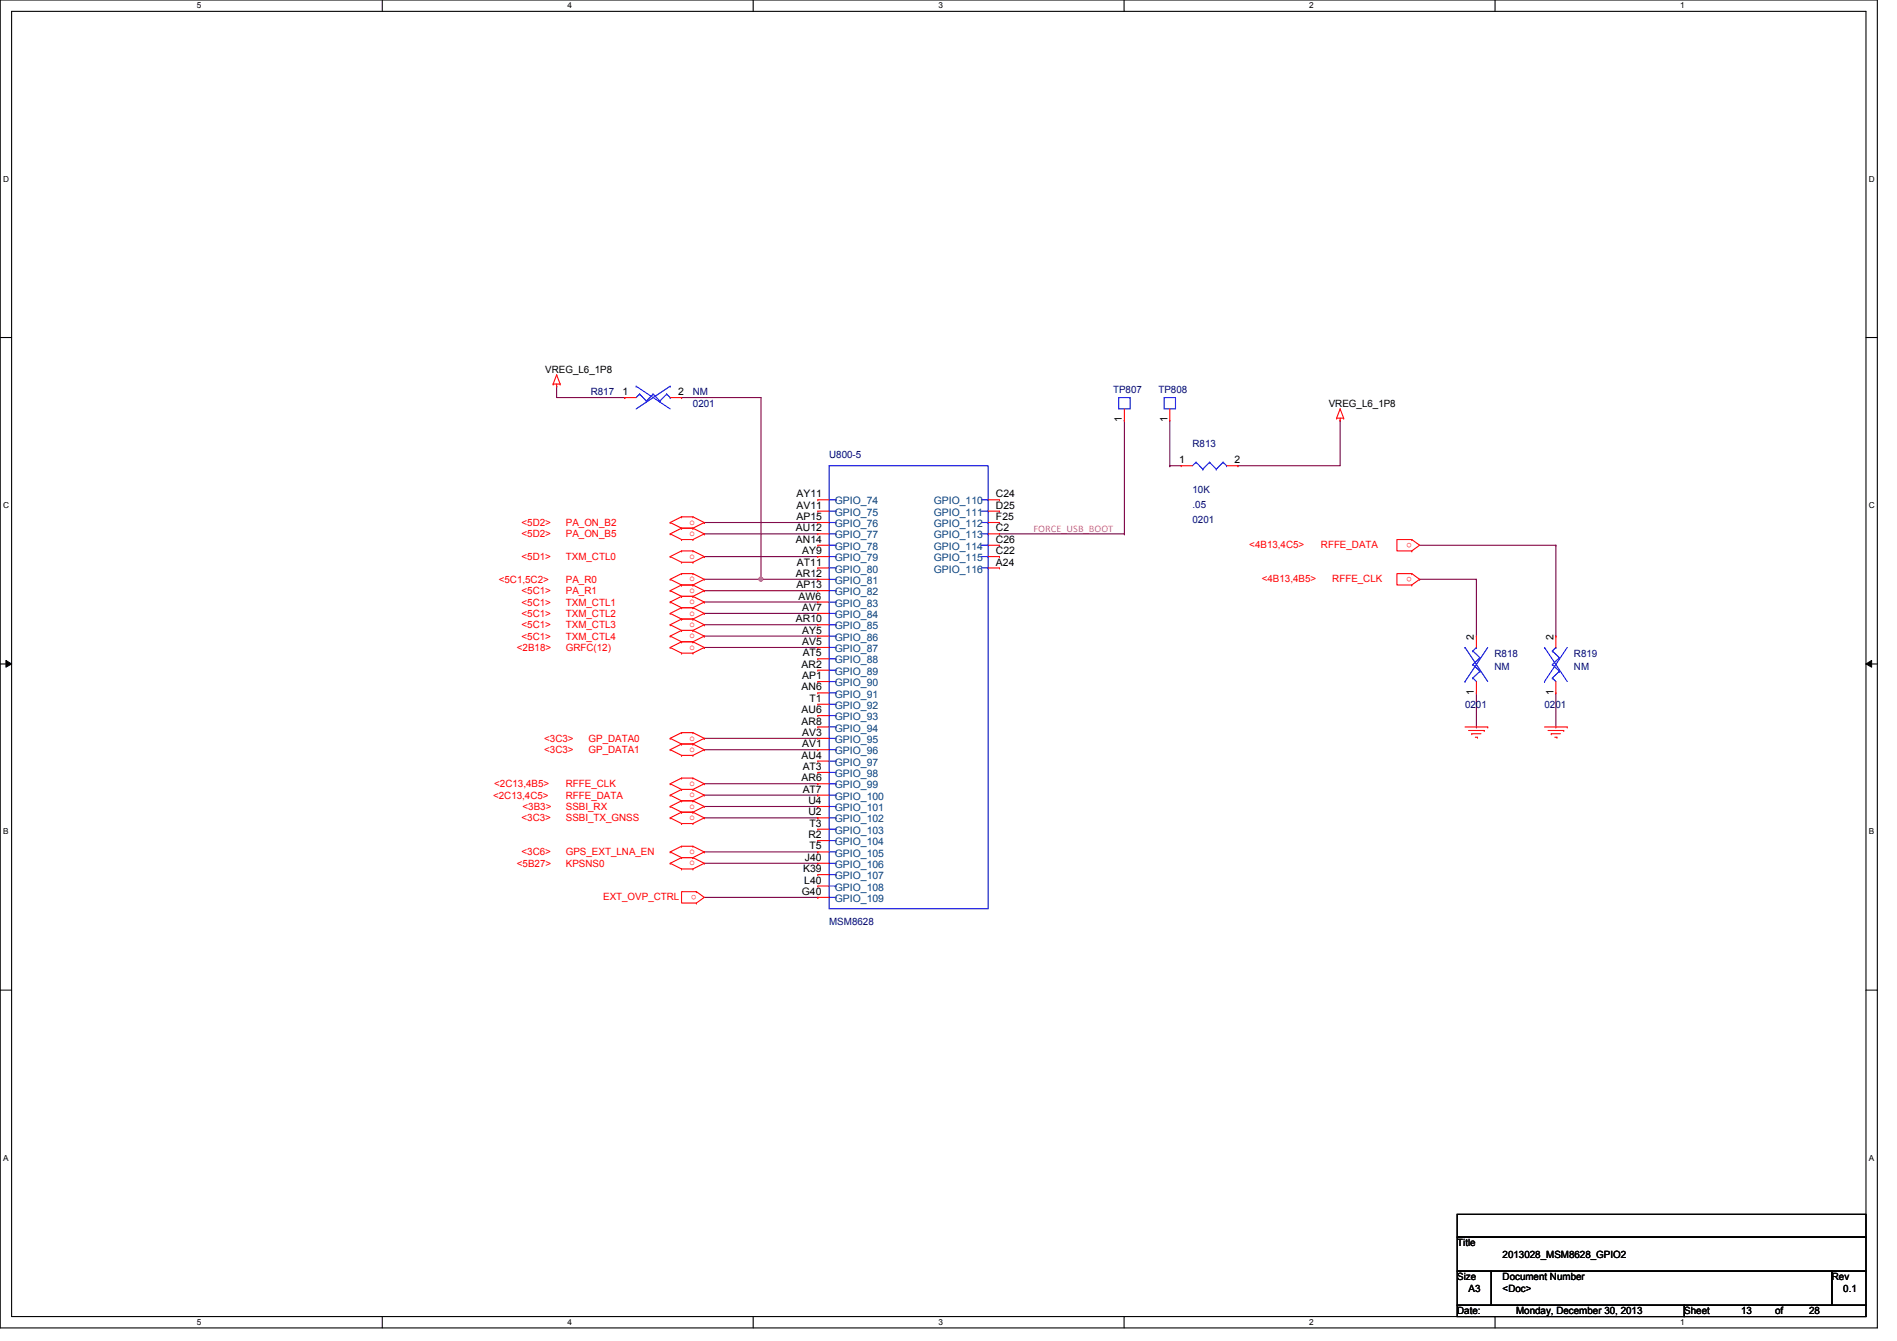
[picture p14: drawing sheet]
<svg xmlns="http://www.w3.org/2000/svg" width="297mm" height="210mm" viewBox="0 0 297 210" stroke-linecap="round" stroke-linejoin="round" font-family="sans-serif">
<defs><g id="words">
<g font-size="1.6">
<text x="85.4" y="58.3">VREG_L6_1P8</text>
<text x="97.5" y="61.8">1</text>
<text x="106.2" y="61.8">2</text>
<text x="208.1" y="63.7">VREG_L6_1P8</text>
<text x="175.7" y="66.1" transform="rotate(-90 175.7 66.1)">1</text>
<text x="182.8" y="66.1" transform="rotate(-90 182.8 66.1)">1</text>
<text x="124.7" y="77.9">AY11</text>
<text x="156" y="77.9">C24</text>
<text x="184.6" y="72.5">1</text>
<text x="193.3" y="72.5">2</text>
<text x="124.6" y="83.2">AU12</text>
<text x="124.7" y="79.6">AV11</text>
<text x="124.7" y="81.4">AP15</text>
<text x="156" y="79.6">D25</text>
<text x="156" y="81.4">F25</text>
<text x="156" y="83.2">C2</text>
<text x="124.6" y="85">AN14</text>
<text x="124.8" y="88.5">AT11</text>
<text x="125.6" y="86.7">AY9</text>
<text x="156" y="88.5">A24</text>
<text x="156" y="85">C26</text>
<text x="156" y="86.7">C22</text>
<text x="124.6" y="90.3">AR12</text>
<text x="124.7" y="92.1">AP13</text>
<text x="125" y="93.9">AW6</text>
<text x="125.6" y="95.6">AV7</text>
<text x="124.6" y="97.4">AR10</text>
<text x="125.6" y="101">AV5</text>
<text x="125.6" y="99.2">AY5</text>
<text x="230.8" y="100.1" transform="rotate(-90 230.8 100.1)">2</text>
<text x="243.2" y="100.1" transform="rotate(-90 243.2 100.1)">2</text>
<text x="125.5" y="104.5">AR2</text>
<text x="125.6" y="106.3">AP1</text>
<text x="125.7" y="102.7">AT5</text>
<text x="125.5" y="113.4">AR8</text>
<text x="125.5" y="111.6">AU6</text>
<text x="125.5" y="108.1">AN6</text>
<text x="126.7" y="109.9">T1</text>
<text x="230.8" y="108.8" transform="rotate(-90 230.8 108.8)">1</text>
<text x="243.2" y="108.8" transform="rotate(-90 243.2 108.8)">1</text>
<text x="125.5" y="118.7">AU4</text>
<text x="125.6" y="115.2">AV3</text>
<text x="125.6" y="117">AV1</text>
<text x="125.5" y="122.3">AR6</text>
<text x="125.7" y="120.5">AT3</text>
<text x="125.7" y="124.1">AT7</text>
<text x="126.6" y="125.9">U4</text>
<text x="126.6" y="127.6">U2</text>
<text x="126.6" y="131.2">R2</text>
<text x="126.7" y="129.4">T3</text>
<text x="125.8" y="136.5">K39</text>
<text x="126" y="134.7">J40</text>
<text x="126.7" y="133">T5</text>
<text x="125.6" y="140.1">G40</text>
<text x="125.9" y="138.3">L40</text>
<text x="228.2" y="195.1">Title</text>
<text x="235.3" y="196.8">2013028_MSM8628_GPIO2</text>
<text x="228.2" y="200.4">Size</text>
<text x="230" y="202.2">A3</text>
<text x="235.3" y="200.4">Document Number</text>
<text x="235.3" y="202.2">&lt;Doc&gt;</text>
<text x="286.8" y="200.4">Rev</text>
<text x="288.6" y="202.2">0.1</text>
<text x="228.2" y="205.7">Date:</text>
<text x="237.4" y="205.7">Monday, December 30, 2013</text>
<text x="263.7" y="205.7">Sheet</text>
<text x="272.6" y="205.7">13</text>
<text x="278" y="205.7">of</text>
<text x="283.3" y="205.7">28</text>
</g>
<g font-size="1.6" fill="#000080">
<text x="92.5" y="61.9">R817</text>
<text x="108.5" y="61.9">NM</text>
<text x="108.5" y="63.7">0201</text>
<text x="174.3" y="61.6">TP807</text>
<text x="181.4" y="61.6">TP808</text>
<text x="129.8" y="71.7">U800-5</text>
<text x="186.7" y="69.9">R813</text>
<text x="186.7" y="77.2">10K</text>
<text x="186.7" y="79.5">.05</text>
<text x="186.7" y="81.8">0201</text>
<text x="234" y="102.8">R818</text>
<text x="234" y="104.9">NM</text>
<text x="246.5" y="102.8">R819</text>
<text x="246.5" y="104.9">NM</text>
<text x="229.4" y="110.8">0201</text>
<text x="241.8" y="110.8">0201</text>
<text x="129.8" y="144.7">MSM8628</text>
</g>
<g font-size="1.6" fill="#f00">
<text x="81.7" y="82.3">&lt;5D2&gt;</text>
<text x="88.6" y="82.3">PA_ON_B2</text>
<text x="107.9" y="82.1">o</text>
<text x="107.9" y="83.9">o</text>
<text x="81.7" y="84.1">&lt;5D2&gt;</text>
<text x="81.7" y="87.7">&lt;5D1&gt;</text>
<text x="88.6" y="84.1">PA_ON_B5</text>
<text x="88.6" y="87.7">TXM_CTL0</text>
<text x="107.9" y="87.5">o</text>
<text x="195.6" y="85.7">&lt;4B13,4C5&gt;</text>
<text x="206.8" y="85.7">RFFE_DATA</text>
<text x="221.1" y="84.9" transform="rotate(180 221.1 84.9)">o</text>
<text x="78.1" y="91.2">&lt;5C1,5C2&gt;</text>
<text x="81.7" y="93">&lt;5C1&gt;</text>
<text x="81.7" y="94.8">&lt;5C1&gt;</text>
<text x="88.6" y="91.2">PA_R0</text>
<text x="88.6" y="93">PA_R1</text>
<text x="88.6" y="94.8">TXM_CTL1</text>
<text x="107.9" y="91">o</text>
<text x="107.9" y="92.8">o</text>
<text x="107.9" y="94.6">o</text>
<text x="197.6" y="91.1">&lt;4B13,4B5&gt;</text>
<text x="208.6" y="91.1">RFFE_CLK</text>
<text x="221.1" y="90.3" transform="rotate(180 221.1 90.3)">o</text>
<text x="80.9" y="101.9">&lt;2B18&gt;</text>
<text x="81.7" y="96.6">&lt;5C1&gt;</text>
<text x="81.7" y="98.3">&lt;5C1&gt;</text>
<text x="81.7" y="100.1">&lt;5C1&gt;</text>
<text x="88.6" y="96.6">TXM_CTL2</text>
<text x="88.6" y="98.3">TXM_CTL3</text>
<text x="88.6" y="100.1">TXM_CTL4</text>
<text x="88.6" y="101.9">GRFC(12)</text>
<text x="107.9" y="96.4">o</text>
<text x="107.9" y="98.1">o</text>
<text x="107.9" y="99.9">o</text>
<text x="107.9" y="101.7">o</text>
<text x="85.2" y="116.1">&lt;3C3&gt;</text>
<text x="85.2" y="117.9">&lt;3C3&gt;</text>
<text x="92.2" y="116.1">GP_DATA0</text>
<text x="92.2" y="117.9">GP_DATA1</text>
<text x="107.9" y="115.9">o</text>
<text x="107.9" y="117.7">o</text>
<text x="77.2" y="125">&lt;2C13,4C5&gt;</text>
<text x="77.4" y="123.2">&lt;2C13,4B5&gt;</text>
<text x="88.6" y="123.2">RFFE_CLK</text>
<text x="88.6" y="125">RFFE_DATA</text>
<text x="107.9" y="123">o</text>
<text x="107.9" y="124.8">o</text>
<text x="81.7" y="128.6">&lt;3C3&gt;</text>
<text x="81.8" y="126.8">&lt;3B3&gt;</text>
<text x="88.6" y="126.8">SSBI_RX</text>
<text x="88.6" y="128.6">SSBI_TX_GNSS</text>
<text x="107.9" y="126.6">o</text>
<text x="107.9" y="128.4">o</text>
<text x="80.9" y="135.7">&lt;5B27&gt;</text>
<text x="81.7" y="133.9">&lt;3C6&gt;</text>
<text x="88.6" y="133.9">GPS_EXT_LNA_EN</text>
<text x="88.6" y="135.7">KPSNS0</text>
<text x="107.9" y="133.7">o</text>
<text x="107.9" y="135.5">o</text>
<text x="94.4" y="140.8">EXT_OVP_CTRL</text>
<text x="109" y="140" transform="rotate(180 109 140)">o</text>
</g>
<g font-size="1.6" fill="#004080">
<text x="130.7" y="79">GPIO_74</text>
<text x="130.7" y="80.7">GPIO_75</text>
<text x="130.7" y="82.5">GPIO_76</text>
<text x="146.2" y="79">GPIO_110</text>
<text x="146.2" y="80.7">GPIO_111</text>
<text x="146.2" y="82.5">GPIO_112</text>
<text x="130.7" y="84.3">GPIO_77</text>
<text x="130.7" y="86.1">GPIO_78</text>
<text x="130.7" y="87.8">GPIO_79</text>
<text x="130.7" y="89.6">GPIO_80</text>
<text x="146.2" y="89.6">GPIO_116</text>
<text x="146.2" y="84.3">GPIO_113</text>
<text x="146.2" y="86.1">GPIO_114</text>
<text x="146.2" y="87.8">GPIO_115</text>
<text x="130.7" y="91.4">GPIO_81</text>
<text x="130.7" y="93.2">GPIO_82</text>
<text x="130.7" y="95">GPIO_83</text>
<text x="130.7" y="100.3">GPIO_86</text>
<text x="130.7" y="98.5">GPIO_85</text>
<text x="130.7" y="96.7">GPIO_84</text>
<text x="130.7" y="107.4">GPIO_90</text>
<text x="130.7" y="105.6">GPIO_89</text>
<text x="130.7" y="103.8">GPIO_88</text>
<text x="130.7" y="102.1">GPIO_87</text>
<text x="130.7" y="112.7">GPIO_93</text>
<text x="130.7" y="111">GPIO_92</text>
<text x="130.7" y="109.2">GPIO_91</text>
<text x="130.7" y="114.5">GPIO_94</text>
<text x="130.7" y="116.3">GPIO_95</text>
<text x="130.7" y="118.1">GPIO_96</text>
<text x="130.7" y="119.8">GPIO_97</text>
<text x="130.7" y="121.6">GPIO_98</text>
<text x="130.7" y="123.4">GPIO_99</text>
<text x="130.7" y="125.2">GPIO_100</text>
<text x="130.7" y="127">GPIO_101</text>
<text x="130.7" y="128.7">GPIO_102</text>
<text x="130.7" y="130.5">GPIO_103</text>
<text x="130.7" y="132.3">GPIO_104</text>
<text x="130.7" y="134.1">GPIO_105</text>
<text x="130.7" y="135.8">GPIO_106</text>
<text x="130.7" y="137.6">GPIO_107</text>
<text x="130.7" y="139.4">GPIO_108</text>
<text x="130.7" y="141.2">GPIO_109</text>
</g>
<text font-size="1.6" fill="#f0f" x="161.8" y="83.3">FORCE_USB_BOOT</text>
<g font-size="1.3">
<text x="30.8" y="1.3">5</text>
<text x="88.9" y="1.3">4</text>
<text x="146.9" y="1.3">3</text>
<text x="205" y="1.3">2</text>
<text x="263.1" y="1.3">1</text>
<text x=".5" y="28.4">D</text>
<text x="292.6" y="28.4">D</text>
<text x=".5" y="79.5">C</text>
<text x="292.6" y="79.5">C</text>
<text x=".5" y="130.6">B</text>
<text x="292.6" y="130.6">B</text>
<text x=".5" y="181.7">A</text>
<text x="292.6" y="181.7">A</text>
<text x="30.8" y="207.4">5</text>
<text x="88.9" y="207.4">4</text>
<text x="146.9" y="207.4">3</text>
<text x="205" y="207.4">2</text>
<text x="263.1" y="207.4">1</text>
</g>
</g></defs>
<path d="M0 0h294v207.9h-294zM1.8 1.8h290.4v204.3h-290.4z" fill="none" stroke="#000" stroke-width=".17"/>
<g fill="#fff">
<path d="M30.8 .2h.7v1.4h-.7z"/>
<path d="M30.8 206.2h.7v1.4h-.7z"/>
</g>
<path d="M59.9 0v1.8M59.9 206.1v1.8" fill="none" stroke="#000" stroke-width=".17"/>
<g fill="#fff">
<path d="M88.9 .2h.6v1.4h-.6z"/>
<path d="M88.9 206.2h.6v1.4h-.6z"/>
</g>
<path d="M117.9 0v1.8M117.9 206.1v1.8" fill="none" stroke="#000" stroke-width=".17"/>
<g fill="#fff">
<path d="M146.9 .2h.7v1.4h-.7z"/>
<path d="M146.9 206.2h.7v1.4h-.7z"/>
</g>
<path d="M176 0v1.8M176 206.1v1.8" fill="none" stroke="#000" stroke-width=".17"/>
<g fill="#fff">
<path d="M205 .2h.7v1.4h-.7z"/>
<path d="M205 206.2h.7v1.4h-.7z"/>
</g>
<path d="M234.1 0v1.8M234.1 206.1v1.8" fill="none" stroke="#000" stroke-width=".17"/>
<g fill="#fff">
<path d="M263.1 .2h.7v1.4h-.7z"/>
<path d="M263.1 206.2h.7v1.4h-.7z"/>
<path d="M.5 27.3h.9v1.4h-.9z"/>
<path d="M292.6 27.3h.9v1.4h-.9z"/>
<path d="M.5 78.4h.9v1.4h-.9z"/>
<path d="M292.6 78.4h.9v1.4h-.9z"/>
</g>
<path d="M0 52.8h1.8M292.2 52.8h1.8" fill="none" stroke="#000" stroke-width=".17"/>
<g fill="#fff">
<path d="M.5 129.5h.8v1.4h-.8z"/>
<path d="M292.6 129.5h.9v1.4h-.9z"/>
</g>
<path d="M0 103.9h1.8M292.2 103.9h1.8" fill="none" stroke="#000" stroke-width=".17"/>
<path d="M.9 103.4l.9 .5-.9 .5zM292.2 103.9l.9-.5v1z" fill="#000"/>
<path d="M.9 103.4l.9 .5-.9 .5zM292.2 103.9l.9-.5v1z" fill="none" stroke="#000" stroke-width=".16"/>
<g fill="#fff">
<path d="M.5 180.5h.8v1.4h-.8z"/>
<path d="M292.6 180.5h.9v1.4h-.9z"/>
</g>
<path d="M0 155h1.8M292.2 155h1.8" fill="none" stroke="#000" stroke-width=".17"/>
<g fill="none" stroke="#800040" stroke-width=".17">
<path d="M87.2 60.5h.1M87.2 60.5v1.7h10.6M97.8 62.2h.1M106.7 62.2h.1M106.7 62.2h12.5v28.5M176.1 65.8h.1M176.1 65.8v17.8M183.2 72.9h.1M183.2 72.9h1.8M183.2 65.8v7.1M193.8 72.9h.1M209.8 65.8h.1"/>
<path d="M209.8 65.8v7.1h-16M110.3 81.8h.1M110.3 83.6h.1M110.3 87.1h.1M110.3 92.5h.1M110.3 94.2h.1M110.3 96h.1M110.3 97.8h.1M110.3 99.6h.1M110.3 81.8h17.8M110.3 83.6h17.8M110.3 87.1h17.8"/>
<path d="M110.3 90.7h8.9M110.3 92.5h17.8M110.3 94.2h17.8M110.3 96h17.8M110.3 97.8h17.8M110.3 99.6h17.8M119.2 90.7h.1M156.5 83.6h19.6M176.1 83.6h.1M222.3 90.7h.1M222.3 90.7h8.9M222.3 85.3h21.3"/>
<path d="M231.2 90.7h.1M231.2 90.7v8.9M243.6 85.3h.1M243.6 99.6h.1M243.6 85.3v14.3M110.3 101.3h.1M110.3 115.6h.1M110.3 117.3h.1M110.3 101.3h17.8M110.3 115.6h17.8M110.3 117.3h17.8M231.2 113.8h.1"/>
<path d="M231.2 108.5v5.3M243.6 113.8h.1M243.6 108.5v5.3M110.3 122.7h17.8M110.3 124.5h17.8M110.3 126.2h17.8M110.3 128h17.8M110.3 133.3h17.8M110.3 135.1h17.8M128.1 122.7h.1M128.1 124.5h.1M128.1 126.2h.1"/>
<path d="M128.1 128h.1M128.1 133.3h.1M128.1 135.1h.1M110.3 140.5h17.8M128.1 140.5h.1"/>
</g>
<circle cx="119.1" cy="90.7" r=".32" fill="#f0f"/>
<circle cx="119.1" cy="90.7" r=".32" fill="none" stroke="#f0f" stroke-width=".17"/>
<path d="M119.2 90.7h8.9M128.1 90.7h.1" fill="none" stroke="#800040" stroke-width=".17"/>
<g fill="none" stroke="#f00" stroke-width=".17">
<path d="M87.2 58.7h.1M87.2 58.7l-.6 1.4M87.2 58.7l.5 1.4M86.6 60.1h.1M86.6 60.1h1.1M87.2 60.5h.1M87.2 60.1v.4M87.7 60.1h.1M97.8 62.2h.1M97.8 62.2h1.8M104.9 62.2h1.8M106.7 62.2h.1"/>
<path d="M128.1 78.2h.1M128.1 78.2h1.7M154.7 78.2h1.8M156.5 78.2h.1M176.1 65.8h.1M176.1 64v1.8M183.2 65.8h.1M183.2 64v1.8M185 72.9h.1M185 72.9h1.7M192.1 72.9h1.7M193.8 72.9h.1"/>
<path d="M209.3 65.4h.1M209.3 65.4h1.1M209.8 65.8h.1M209.8 64h.1M209.8 65.4v.4M209.8 64l-.5 1.4M209.8 64l.6 1.4M210.4 65.4h.1M104.9 81.8h.1M104.9 83.6h.1M104.9 87.1h.1M104.9 90.7h.1"/>
<path d="M104.9 92.5h.1M104.9 94.2h.1M104.9 96h.1M104.9 97.8h.1M104.9 99.6h.1M104.9 81.8l1.8 .9M104.9 83.6l1.8 .9M104.9 87.1l1.8 .9M104.9 90.7l1.8 .9M104.9 92.5l1.8 .8M104.9 94.2l1.8 .9M104.9 96l1.8 .9"/>
<path d="M104.9 97.8l1.8 .9M104.9 99.6l1.8 .9M106.7 80.9h.1M106.7 82.7h.1M106.7 84.5h.1M106.7 86.2h.1M106.7 88h.1M106.7 89.8h.1M106.7 91.6h.1M106.7 93.3h.1M106.7 95.1h.1M106.7 96.9h.1"/>
<path d="M106.7 98.7h.1M106.7 80.9l-1.8 .9M106.7 80.9h1.8M106.7 82.7h1.8M106.7 82.7l-1.8 .9M106.7 84.5h1.8M106.7 86.2l-1.8 .9M106.7 86.2h1.8M106.7 88h1.8M106.7 89.8l-1.8 .9M106.7 89.8h1.8M106.7 91.6h1.8"/>
<path d="M106.7 91.6l-1.8 .9M106.7 93.3h1.8M106.7 93.3l-1.8 .9M106.7 95.1h1.8M106.7 95.1l-1.8 .9M106.7 96.9h1.8M106.7 96.9l-1.8 .9M106.7 98.7h1.8M106.7 98.7l-1.8 .9M108.5 80.9h.1M108.5 82.7h.1M108.5 84.5h.1"/>
<path d="M108.5 86.2h.1M108.5 88h.1M108.5 89.8h.1M108.5 91.6h.1M108.5 93.3h.1M108.5 95.1h.1M108.5 96.9h.1M108.5 98.7h.1M108.5 80.9l1.8 .9M108.5 82.7l1.8 .9M108.5 86.2l1.8 .9M108.5 89.8l1.8 .9"/>
<path d="M108.5 91.6l1.8 .9M108.5 93.3l1.8 .9M108.5 95.1l1.8 .9M108.5 96.9l1.8 .9M108.5 98.7l1.8 .9M110.3 81.8h.1M110.3 83.6h.1M110.3 87.1h.1M110.3 90.7h.1M110.3 92.5h.1M110.3 94.2h.1M110.3 96h.1"/>
<path d="M110.3 97.8h.1M110.3 99.6h.1M110.3 81.8l-1.8 .9M110.3 83.6l-1.8 .9M110.3 87.1l-1.8 .9M110.3 90.7l-1.8 .9M110.3 92.5l-1.8 .8M110.3 94.2l-1.8 .9M110.3 96l-1.8 .9M110.3 97.8l-1.8 .9M110.3 99.6l-1.8 .9M128.1 99.6h.1"/>
<path d="M128.1 97.8h.1M128.1 96h.1M128.1 80h.1M128.1 81.8h.1M128.1 83.6h.1M128.1 85.3h.1M128.1 87.1h.1M128.1 88.9h.1M128.1 90.7h.1M128.1 92.5h.1M128.1 94.2h.1M128.1 88.9h1.7"/>
<path d="M128.1 99.6h1.7M128.1 97.8h1.7M128.1 96h1.7M128.1 80h1.7M128.1 81.8h1.7M128.1 83.6h1.7M128.1 85.3h1.7M128.1 87.1h1.7M128.1 90.7h1.7M128.1 92.5h1.7M128.1 94.2h1.7M154.7 88.9h1.8"/>
<path d="M154.7 80h1.8M154.7 81.8h1.8M154.7 83.6h1.8M154.7 85.3h1.8M154.7 87.1h1.8M156.5 88.9h.1M156.5 80h.1M156.5 81.8h.1M156.5 83.6h.1M156.5 85.3h.1M156.5 87.1h.1M221.1 86.2h.1"/>
<path d="M221.1 84.5h.1M221.1 84.5h-2.4v1.7h2.4M221.1 91.6h.1M221.1 89.8h.1M221.1 89.8h-2.4v1.8h2.4M221.1 84.5l1.2 .8-1.2 .9M221.1 89.8l1.2 .9-1.2 .9M231.2 99.6h.1M231.2 99.6v1.7M243.6 99.6h.1M243.6 99.6v1.7M104.9 101.3h.1"/>
<path d="M104.9 115.6h.1M104.9 117.3h.1M104.9 101.3l1.8 .9M104.9 115.6l1.8 .9M104.9 117.3l1.8 .9M106.7 100.5h.1M106.7 102.2h.1M106.7 114.7h.1M106.7 116.5h.1M106.7 118.2h.1M106.7 100.5h1.8M106.7 100.5l-1.8 .8"/>
<path d="M106.7 102.2h1.8M106.7 114.7l-1.8 .9M106.7 114.7h1.8M106.7 116.5h1.8M106.7 116.5l-1.8 .8M106.7 118.2h1.8M108.5 100.5h.1M108.5 102.2h.1M108.5 114.7h.1M108.5 116.5h.1M108.5 118.2h.1M108.5 100.5l1.8 .8"/>
<path d="M108.5 114.7l1.8 .9M108.5 116.5l1.8 .8M110.3 101.3h.1M110.3 115.6h.1M110.3 117.3h.1M110.3 101.3l-1.8 .9M110.3 115.6l-1.8 .9M110.3 117.3l-1.8 .9M128.1 113.8h.1M128.1 112h.1M128.1 110.2h.1M128.1 108.5h.1"/>
<path d="M128.1 106.7h.1M128.1 104.9h.1M128.1 103.1h.1M128.1 101.3h.1M128.1 115.6h.1M128.1 117.3h.1M128.1 119.1h.1M128.1 113.8h1.7M128.1 112h1.7M128.1 110.2h1.7M128.1 108.5h1.7M128.1 106.7h1.7"/>
<path d="M128.1 104.9h1.7M128.1 103.1h1.7M128.1 101.3h1.7M128.1 115.6h1.7M128.1 117.3h1.7M128.1 119.1h1.7M229.4 113.8h3.6M230 114.3h2.4M230.5 114.9h.1M230.5 114.9h1.4M231 115.4h.3M231.2 108.5h.1"/>
<path d="M231.2 106.7v1.8M231.3 115.4h.1M232.4 114.3h.1M233 113.8h.1M241.8 113.8h3.6M242.4 114.3h2.5M242.9 114.9h.1M242.9 114.9h1.4M243.5 115.4h.3M243.6 108.5h.1M243.6 106.7v1.8M243.8 115.4h.1"/>
<path d="M244.9 114.3h.1M245.4 113.8h.1M104.9 122.7h.1M104.9 124.5h.1M104.9 126.2h.1M104.9 128h.1M104.9 133.3h.1M104.9 135.1h.1M104.9 122.7l1.8 .9M104.9 124.5l1.8 .8M104.9 126.2l1.8 .9M104.9 128l1.8 .9"/>
<path d="M104.9 133.3l1.8 .9M104.9 135.1l1.8 .9M106.7 121.8h.1M106.7 123.6h.1M106.7 125.3h.1M106.7 127.1h.1M106.7 128.9h.1M106.7 132.5h.1M106.7 134.2h.1M106.7 136h.1M106.7 121.8l-1.8 .9M106.7 121.8h1.8"/>
<path d="M106.7 123.6h1.8M106.7 123.6l-1.8 .9M106.7 125.3h1.8M106.7 125.3l-1.8 .9M106.7 127.1h1.8M106.7 127.1l-1.8 .9M106.7 128.9h1.8M106.7 132.5l-1.8 .8M106.7 132.5h1.8M106.7 134.2h1.8M106.7 134.2l-1.8 .9M106.7 136h1.8"/>
<path d="M108.5 121.8h.1M108.5 123.6h.1M108.5 125.3h.1M108.5 127.1h.1M108.5 128.9h.1M108.5 132.5h.1M108.5 134.2h.1M108.5 136h.1M108.5 121.8l1.8 .9M108.5 123.6l1.8 .9M108.5 125.3l1.8 .9M108.5 127.1l1.8 .9"/>
<path d="M108.5 132.5l1.8 .8M108.5 134.2l1.8 .9M109 139.6h.1M109 139.6h-2.3v1.8h2.3M109 139.6l1.3 .9-1.3 .9M110.3 122.7h.1M110.3 124.5h.1M110.3 126.2h.1M110.3 128h.1M110.3 133.3h.1M110.3 135.1h.1M110.3 122.7l-1.8 .9"/>
<path d="M110.3 124.5l-1.8 .8M110.3 126.2l-1.8 .9M110.3 128l-1.8 .9M110.3 133.3l-1.8 .9M110.3 135.1l-1.8 .9M128.1 120.9h.1M128.1 122.7h.1M128.1 124.5h.1M128.1 126.2h.1M128.1 128h.1M128.1 129.8h.1M128.1 131.6h.1"/>
<path d="M128.1 133.3h.1M128.1 135.1h.1M128.1 136.9h.1M128.1 138.7h.1M128.1 120.9h1.7M128.1 122.7h1.7M128.1 124.5h1.7M128.1 126.2h1.7M128.1 128h1.7M128.1 129.8h1.7M128.1 131.6h1.7M128.1 133.3h1.7"/>
<path d="M128.1 135.1h1.7M128.1 136.9h1.7M128.1 138.7h1.7M109 141.4h.1M128.1 140.5h.1M128.1 140.5h1.7"/>
</g>
<path d="M228.2 190.1h64v3.5h-64zM228.2 193.6h64v5.4h-64zM228.2 199h5.3v5.3h-5.3zM233.5 199h53.3v5.3h-53.3zM286.8 199h5.4v5.3h-5.4zM228.2 204.3h35.5v1.8h-35.5zM263.7 204.3h28.5v1.8h-28.5z" fill="none" stroke="#000" stroke-width=".17"/>
<g fill="none" stroke="#00f" stroke-width=".17">
<path d="M99.6 60.5h.1M99.6 60.5l5.3 3.5M100.2 61.7h.1M100.2 61.7l-.6 .5M100.2 61.7l1 1.1M101.2 62.8h.1M102.3 61.7h.1M102.3 61.7l-1.1 1.1M102.3 61.7l1 1.1M103.3 62.8h.1M104.4 61.7h.1M104.4 61.7l-1.1 1.1"/>
<path d="M104.4 61.7l.5 .5M104.9 62.2h.1M104.9 60.5h.1M104.9 60.5l-5.3 3.5M129.8 72.9h24.9v69.3h-24.9zM129.8 78.2h1.1M130.9 78.2h.1M153.7 78.2h1M154.7 78.2h.1M175.2 62.2h1.7v1.8h-1.7zM182.3 62.2h1.8v1.8h-1.8zM187.3 72.3h.1"/>
<path d="M187.3 72.3l-.6 .6M187.3 72.3l1 1.1M188.3 73.4h.1M189.4 72.3h.1M189.4 72.3l-1.1 1.1M189.4 72.3l1.1 1.1M190.5 73.4h.1M191.5 72.3h.1M191.5 72.3l-1 1.1M191.5 72.3l.6 .6M192.1 72.9h.1M129.8 81.8h1.1"/>
<path d="M129.8 80h1.1M129.8 83.6h1.1M129.8 85.3h1.1M129.8 87.1h1.1M129.8 88.9h1.1M129.8 90.7h1.1M129.8 92.5h1.1M129.8 94.2h1.1M129.8 99.6h1.1M129.8 96h1.1M129.8 97.8h1.1M130.9 83.6h.1"/>
<path d="M130.9 80h.1M130.9 81.8h.1M130.9 85.3h.1M130.9 87.1h.1M130.9 90.7h.1M130.9 88.9h.1M130.9 92.5h.1M130.9 94.2h.1M130.9 99.6h.1M130.9 96h.1M130.9 97.8h.1M153.7 81.8h1"/>
<path d="M153.7 80h1M153.7 83.6h1M153.7 85.3h1M153.7 87.1h1M153.7 88.9h1M154.7 81.8h.1M154.7 80h.1M154.7 83.6h.1M154.7 85.3h.1M154.7 87.1h.1M154.7 88.9h.1M129.8 101.3h1.1"/>
<path d="M129.8 103.1h1.1M129.8 106.7h1.1M129.8 104.9h1.1M129.8 108.5h1.1M129.8 110.2h1.1M129.8 115.6h1.1M129.8 112h1.1M129.8 113.8h1.1M129.8 117.3h1.1M129.8 119.1h1.1M130.9 101.3h.1M130.9 103.1h.1"/>
<path d="M130.9 106.7h.1M130.9 104.9h.1M130.9 108.5h.1M130.9 110.2h.1M130.9 115.6h.1M130.9 112h.1M130.9 113.8h.1M130.9 117.3h.1M130.9 119.1h.1M229.4 106.7h.1M229.4 101.3h.1M229.4 101.3l3.6 5.4"/>
<path d="M230.6 106.1h.1M230.6 104h.1M230.6 101.9h.1M230.6 106.1l.6 .6M230.6 104l1.1 1.1M230.6 101.9l1.1 1.1M231.2 101.3h.1M231.2 101.3l-.6 .6M231.7 105.1h.1M231.7 103h.1M231.7 105.1l-1.1 1M231.7 103l-1.1 1"/>
<path d="M233 101.3l-3.6 5.4M241.8 106.7h.1M241.8 101.3h.1M241.8 101.3l3.6 5.4M243.1 106.1h.1M243.1 104h.1M243.1 101.9h.1M243.1 106.1l.5 .6M243.1 104l1.1 1.1M243.1 101.9l1.1 1.1M243.6 101.3h.1M243.6 101.3l-.5 .6"/>
<path d="M244.2 105.1h.1M244.2 103h.1M244.2 105.1l-1.1 1M244.2 103l-1.1 1M245.4 101.3l-3.6 5.4M129.8 124.5h1.1M129.8 129.8h1.1M129.8 126.2h1.1M129.8 128h1.1M129.8 131.6h1.1M129.8 133.3h1.1M129.8 138.7h1.1"/>
<path d="M129.8 135.1h1.1M129.8 136.9h1.1M129.8 120.9h1.1M129.8 122.7h1.1M130.9 124.5h.1M130.9 129.8h.1M130.9 126.2h.1M130.9 128h.1M130.9 131.6h.1M130.9 133.3h.1M130.9 138.7h.1M130.9 135.1h.1"/>
<path d="M130.9 136.9h.1M130.9 120.9h.1M130.9 122.7h.1M129.8 140.5h1.1M130.9 140.5h.1"/>
</g>
<circle cx="119.1" cy="90.7" r=".32" fill="#f0f"/>
<circle cx="119.1" cy="90.7" r=".32" fill="none" stroke="#f0f" stroke-width=".17"/>
<use href="#words"/>
</svg>
